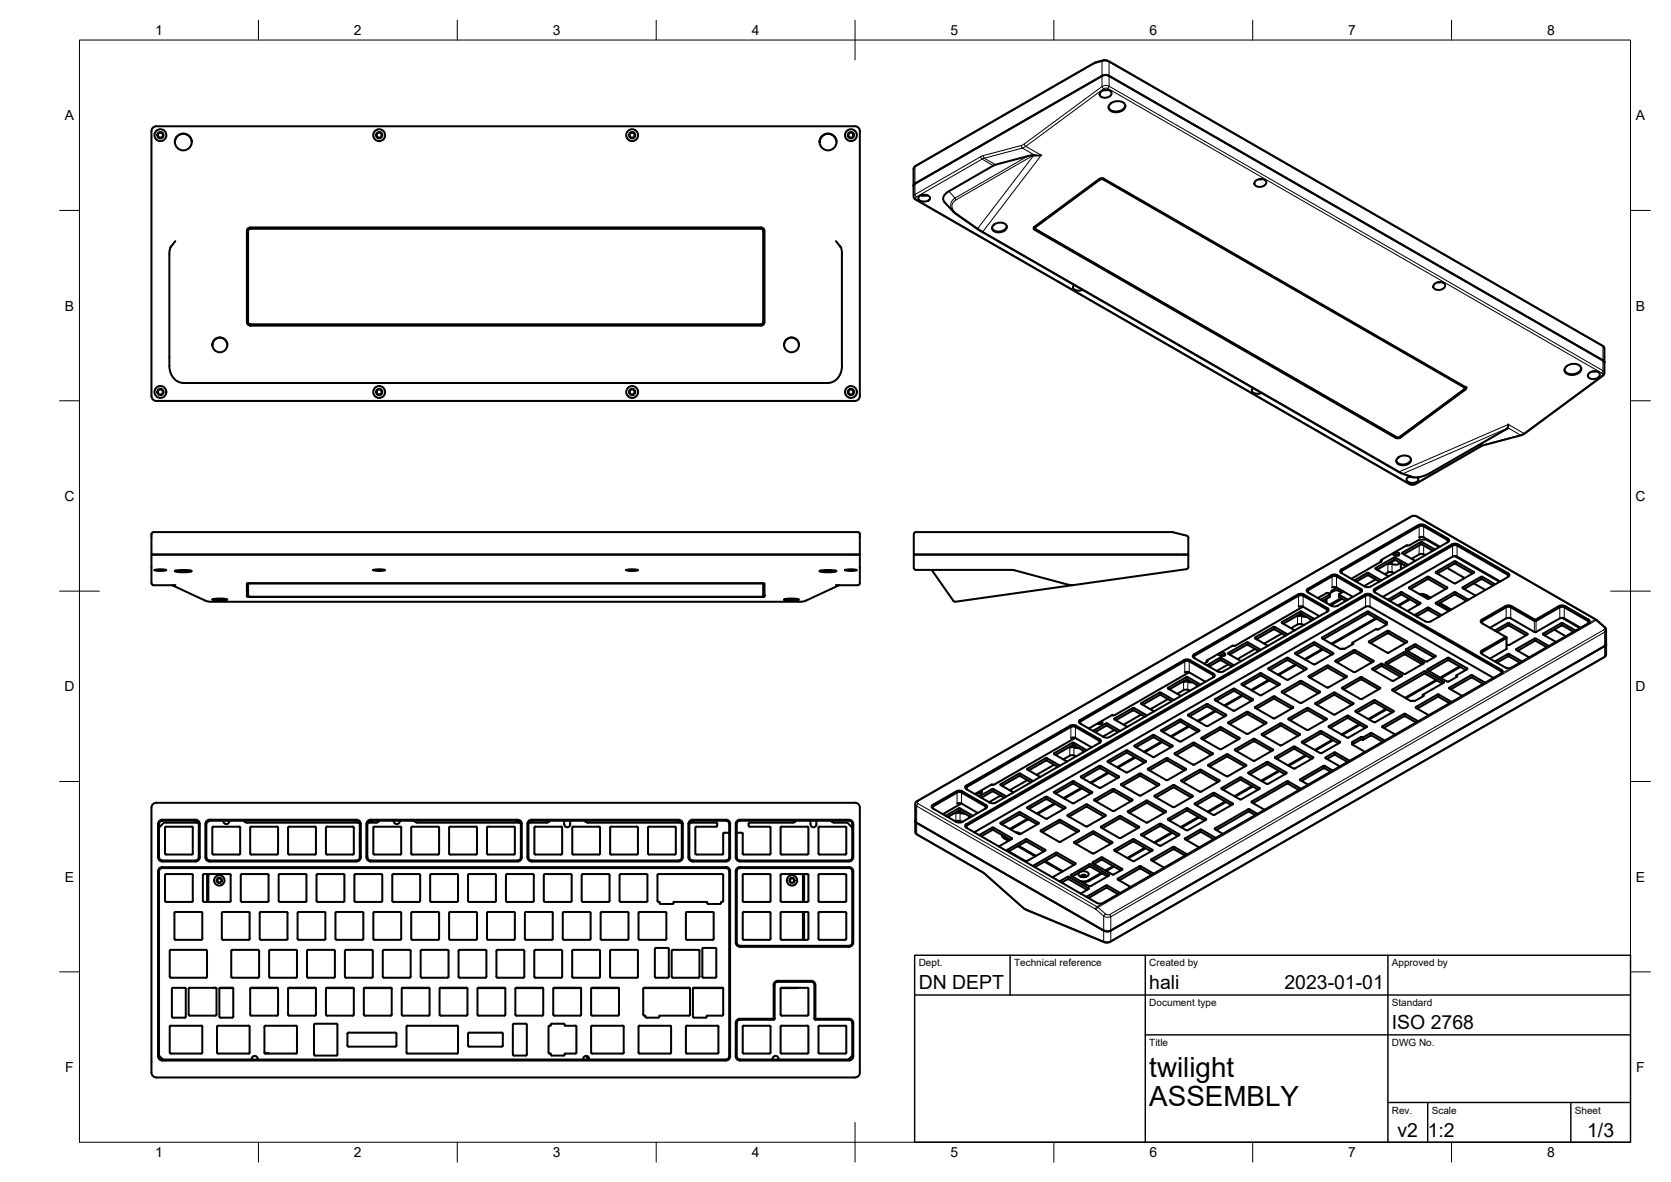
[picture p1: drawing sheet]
<svg xmlns="http://www.w3.org/2000/svg" width="420mm" height="297mm" viewBox="0 0 420 297" stroke-linecap="round" stroke-linejoin="round" font-family="sans-serif">
<defs><g id="words">
<g font-size="7">
<text x="289" y="270.6">twilight</text>
<text x="289" y="278.1">ASSEMBLY</text>
</g>
<g font-size="4.9">
<text x="231" y="248.5">DN DEPT</text>
<text x="289" y="248.5">hali</text>
<text x="323" y="248.5">2023-01-01</text>
<text x="350" y="258.6">ISO 2768</text>
<text x="351.4" y="285.7">v2</text>
<text x="359" y="285.7">1:2</text>
<text x="399.1" y="285.7">1/3</text>
</g>
<g font-size="3.5">
<text x="39" y="8.8">1</text>
<text x="89" y="8.8">2</text>
<text x="139" y="8.8">3</text>
<text x="189" y="8.8">4</text>
<text x="239" y="8.8">5</text>
<text x="289" y="8.8">6</text>
<text x="339" y="8.8">7</text>
<text x="389" y="8.8">8</text>
<text x="16.3" y="30.2">A</text>
<text x="411.3" y="30.2">A</text>
<text x="16.3" y="78">B</text>
<text x="411.3" y="78">B</text>
<text x="16.2" y="125.9">C</text>
<text x="411.2" y="125.9">C</text>
<text x="16.2" y="173.7">D</text>
<text x="411.2" y="173.7">D</text>
<text x="16.3" y="221.6">E</text>
<text x="411.3" y="221.6">E</text>
<text x="16.4" y="269.4">F</text>
<text x="411.4" y="269.4">F</text>
<text x="39" y="290.8">1</text>
<text x="89" y="290.8">2</text>
<text x="139" y="290.8">3</text>
<text x="189" y="290.8">4</text>
<text x="239" y="290.8">5</text>
<text x="289" y="290.8">6</text>
<text x="339" y="290.8">7</text>
<text x="389" y="290.8">8</text>
</g>
<g font-size="2.5">
<text x="231" y="242.9">Dept.</text>
<text x="255" y="242.9">Technical reference</text>
<text x="289" y="242.9">Created by</text>
<text x="350" y="242.9">Approved by</text>
<text x="289" y="252.8">Document type</text>
<text x="350" y="252.8">Standard</text>
<text x="289" y="262.9">Title</text>
<text x="350" y="262.9">DWG No.</text>
<text x="350" y="279.9">Rev.</text>
<text x="360" y="279.9">Scale</text>
<text x="396" y="279.9">Sheet</text>
</g>
</g></defs>
<!-- layer: Visible -->
<g fill="none" stroke="#000" stroke-width=".51">
<path d="M277.1 19.1l-47 27-.4 .5M277.1 19.1l1.1-.2 .7 .2M278.9 19.1l124.2 71.5 .3 .5M44 35.7a2.13 2.13 0 0 1 2.1-2.1 2.13 2.13 0 0 1 2.1 2.1M206.1 35.7a2.13 2.13 0 0 1 2.1-2.1 2.13 2.13 0 0 1 2.1 2.1M214.9 31.7h-175.6a1.26 1.26 0 0 0-1.2 1.3v66.5a1.26 1.26 0 0 0 1.2 1.3h175.6M215 31.7a1.26 1.26 0 0 1 1.2 1.3M216.2 33v66.5M258.4 39.2l-8.6 2.4M259.8 39h2M259.9 39l-1.4 .2M276.7 23.2a1.73 1.73 0 0 1 2.8 .2 1.66 1.66 0 0 1-1.4 1.2 1.66 1.66 0 0 1-1.6-.8z"/>
<path d="M278.5 22.6l-.9 .1M279 26.3a2.62 2.62 0 0 1 3.9 0 1.97 1.97 0 0 1-2.6 1.9 1.28 1.28 0 0 1-1.3-.5 1.28 1.28 0 0 1 0-1.4zM282.9 26.4a2.39 2.39 0 0 1-4.2 .6M62.1 58v23a.79 .79 0 0 0 .8 .8 .88 .88 0 0 1-.8-.9v-22.8M62.1 58a.83 .83 0 0 1 .8-.8h128.4a.83 .83 0 0 1 .9 .8M62.5 57.6l.4-.1h128.5l.3 .1 .2 .4v23l-.4 .5h-128.7l-.4-.5v-23zM62.9 57.2h128.5a.79 .79 0 0 1 .8 .8M62.9 57.2a.79 .79 0 0 0-.8 .8M192.2 58v23a.79 .79 0 0 1-.8 .8h-128.5M229.9 41.9l45.3-26.1 2.4-.7 .8 .1 124.7 71.8 .3 .5v6.3l-.3 .6-20 14.7-10.4 2.9-16.8 9.7-1.3 .1-124.5-71.7-.4-.6v-7.1zM231 49.4a1.95 1.95 0 0 1 2.9 .3 1.29 1.29 0 0 1-1.8 .9 .9 .9 0 0 1-.9-.2 .9 .9 0 0 1-.2-1zM231.5 49.1l.9 .1 .8-.1"/>
<path d="M237.5 50.8l2.7 2.9 6.4 4.4 105.6 60.8 3.4 1.1 1.4-.1 1.6-.5 20.4-11.8M238.6 48.1a1.8 1.8 0 0 0-1.1 2.7M249.6 56.8a2.24 2.24 0 0 1 3.5 0 2.06 2.06 0 0 1-3.1 1.3 .9 .9 0 0 1-.4-1.3zM249.8 41.6l-11.2 6.5M253.1 56.8a2.11 2.11 0 0 1-3.7 .5M260 57.2l.2 .3 91 52.4 .8-.1M260.4 57.1l-.2 .2 .2 .3M260.4 57.1h.1M276.4 45l.6-.2 .5 .1 90.9 52.3M276.4 45l-16.3 12-.2 .6 91.1 52.5 .6 .1 .5-.2 16.3-12M276.6 45.1l-16.2 12M276.6 45.1h.7l90.9 52.3 .1 .1-.1 .4"/>
<path d="M276.6 45.1h.1M315.6 45.6a1.73 1.73 0 0 1 2.8 .2 1.66 1.66 0 0 1-1.4 1.1 1.66 1.66 0 0 1-1.6-.7zM317.4 45h-.8M44.1 60.6l-.8 .9a2.76 2.76 0 0 0-.7 2.4v28.1a4 4 0 0 0 3.5 4.3l162.1-.1a3.9 3.9 0 0 0 3.5-4.2v-28.1a4.2 4.2 0 0 0-1.5-3.3M270.1 71.6l-.3 .3a1.16 1.16 0 0 0 1.6 1.1l.8-.2M360.6 71.5a1.73 1.73 0 0 1 2.8 .2 1.66 1.66 0 0 1-1.4 1.2 1.66 1.66 0 0 1-1.6-.8zM362.4 70.9h-.9M53.4 86.7a1.87 1.87 0 0 1 1.9-1.9 1.87 1.87 0 0 1 1.8 1.9M192.2 80.9a.83 .83 0 0 1-.9 .9M197.1 86.7a1.87 1.87 0 0 1 1.9-1.9 1.87 1.87 0 0 1 1.9 1.9M216.2 99.5a1.26 1.26 0 0 1-1.2 1.3M315.1 97.5l-.3 .3a1.16 1.16 0 0 0 1.6 1.2l.8-.2"/>
<path d="M368.3 97.8l-16.3 12M368.3 97.8h.1M368.4 97.2l.3 .4-.3 .4M368.6 97.4l-.3 .4M393.6 92.3a2.62 2.62 0 0 1 3.9 0 1.97 1.97 0 0 1-2.5 1.9 1.28 1.28 0 0 1-1.3-.5 1.28 1.28 0 0 1-.1-1.4zM397.6 92.5a2.39 2.39 0 0 1-4.2 .5M399.5 93.9a1.73 1.73 0 0 1 2.8 .2 1.66 1.66 0 0 1-1.4 1.1 1.66 1.66 0 0 1-1.6-.7zM401.3 93.3h-.9M351 109.8l.2 .1M351.3 115.3a2.24 2.24 0 0 1 3.5 .1 2.06 2.06 0 0 1-3.2 1.3 .9 .9 0 0 1-.3-1.4zM352 109.8h.1M352.1 109.7l-.2 .2"/>
<path d="M354.3 119.8l1 .1M354.6 119.7a.77 .77 0 0 0-.9 .6 .77 .77 0 0 0 .6 .9l1.4 .1a.77 .77 0 0 0 .8-.4 .77 .77 0 0 0-.2-.9M354.8 115.4a2.11 2.11 0 0 1-3.7 .4M379.3 106.7l-.3 1M38.2 134l.4-.3h177.1l.4 .3 .1 .2v5.2h-178.1zM229.9 134l.4-.3h64.5l3.6 .9 .3 .3 .1 4.5h-69zM350.5 138.9l1.2 .7M351 138.6l.7 .3M351.7 138.9l.2 .2a.8 .8 0 0 1-1.3 .5l-.6-.4M352.6 139.1l3.3 1.9M353.6 137.1l.7-.1 2.6-1.4h1.7l3.3 1.9M353.8 137.1v-.1l-6.6 3.8v.4"/>
<path d="M356.8 135l.6-.1 .6 .1 4.1 2.4M357.6 136.2l3.2 1.9M357.6 136.8l2.7 1.6M357.6 136.2h-.4l-4.6 2.7v.2M357.6 136.8h-.4l-4.2 2.5M358.1 131.9l6 3.5 .2 .2v.4l-20 11.5-1.1-.1-6-3.4M358.2 131.9l-.8-.1-.7 .1-19.5 11.2-.2 .4 .3 .5M358.3 139.5l-.6-.3h-.6l-2.2 1.2M363.9 136.3l.2-.4-.2-.2-5.9-3.5-.9-.1-19.7 11.3-.2 .4 .2 .2M365.8 139.7l11.2 6.5M366.4 137.1l12.7 7.3 .2 .4-.2 .2M366.4 139.9l10.8 6.2"/>
<path d="M366.4 139.9l-.6-.2-.5 .2-17.6 10.1M366.4 137.1l-.6-.1-.5 .1-19.5 11.2-.1 .4 .1 .2M366.6 136.8l12.6 7.3 .3 .2v.4l-19.7 11.4-.7 .2-.8-.2M366.6 136.8l-.8-.2-.7 .2-19.6 11.4v.4l.2 .2 12.6 7.3M38.1 146.6v-7.2h178.1v7.2M38.1 146.6l.2 .4 .3 .1M38.8 143.3a5.6 5.6 0 0 1 3 0 5.6 5.6 0 0 1-3 0zM43.3 147.1l8.4 3.9 1.1 .2h148.6l1.2-.2 8.4-3.9M44 143.5a8.1 8.1 0 0 1 4.2 0 8.1 8.1 0 0 1-4.2 0zM44.1 147l-5.5 .1M44.2 143.4l1.9 .2 1.9-.2M53.4 150.7a6.8 6.8 0 0 1 3.7 0 6.8 6.8 0 0 1-3.7 0z"/>
<path d="M53.6 150.6l1.7 .1 1.6-.1M62.1 146.7v3.2l.8 .1M62.1 146.6v3l.3 .3M62.4 146.7l129.3-.1 .2 .1v3.2l-129.2 .1-.3-.1zM62.9 146.6h128.5M62.9 146.5l-.8 .2M93.9 143.3a5.6 5.6 0 0 1 2.9 0 5.6 5.6 0 0 1-2.9 0zM157.5 143.3a5.6 5.6 0 0 1 2.9 0 5.6 5.6 0 0 1-2.9 0zM191.4 146.5l.8 .1-.1 3.4h-129.2M192.2 149.6l-.3 .3M197.1 150.7a6.8 6.8 0 0 1 3.8 0 6.8 6.8 0 0 1-3.8 0zM197.4 150.6l1.6 .1 1.7-.1"/>
<path d="M206.1 143.5a8.1 8.1 0 0 1 4.2 0 8.1 8.1 0 0 1-4.2 0zM206.3 143.4l1.9 .2 1.9-.2M210.2 147l5.5 .1M212.5 143.3a5.6 5.6 0 0 1 3 0 5.6 5.6 0 0 1-3 0zM216.2 146.6l-.1 .2-.4 .3M229.8 142.7a.95 .95 0 0 0 1.2 .5h23.7l14 3.8h1.2M234.3 143.2l5.3 7.7 .6 .3M298.8 142.5v-3.1h-69v3.3M298.8 142.5l-.5 .6-58.1 8.1M320.2 157.6l-4.6 2.6M320.2 158.2l-4.3 2.4M320.2 157.6h.3l3.3 1.8"/>
<path d="M320.2 158.2h.3l2.7 1.6M322.3 156.5l3.3 1.9M322.3 159.2l-4.4 2.5M322.3 156.3v.2M326.5 149.7l-26.1 15.1M326.5 152.5l.6-.2 .6 .2 4 2.3M326.5 149.7l.6-.1 .6 .1M326.9 154.3l-4.2 2.4M326.9 154.3h.4M327.6 152.5l-16.9 9.7-.5 .1M327.7 149.7l5.9 3.4 .2 .4-.2 .2M327.9 157l-1.4-.2-1.9 1.1"/>
<path d="M328.5 155l-1.7-.2-.5 .1 1-.6 2.7 1.6M329.5 155.6v.5M330.5 155.6l-3.4-2-4.8 2.7M333.5 149l-2.1 1.3M333.5 150.5v1M333.6 149l.7 .3-2.2 1.4M334.3 149.4v.6l-1.7 1M334.8 144.6l-6 3.4-.3 .4 .3 .4 6 3.4 .7 .2 .8-.1 5.9-3.5 .3-.4-.3-.4-5.9-3.4M334.8 144.5l.7-.1 .8 .1M334.9 144.9l-5.9 3.4-.2 .4 .2 .2M335 147.6l.5-.1 .6 .1M335 144.9l.5-.2 .6 .2"/>
<path d="M335.1 148.3l-.5 .5-.3 .8M336.1 144.9l5.9 3.4 .2 .4-.2 .2M336.1 147.6l4.1 2.4M336.1 147.7l-1.1 .6M336.7 149.4v.6l1.7 1M336.8 149.5l2.1 1.2M337.2 150.3l-2.9 1.7M337.4 148.9a1.93 1.93 0 0 0-2.9 .1M337.5 150.5l-2.9 1.6M337.8 148.6l-1 .7v.1M343.7 153.7l-11.3 6.6 4.8 2.8 .9-.1 2.1-1.2M343.7 144l-3.2 1.9"/>
<path d="M343.7 154.3l-10.9 6.3M343.7 144.6l-2.7 1.6M343.8 153.7h.3l4.7 2.7-.3 .3 .2 .3-2.2 1.2h-.3M343.8 144h.3M343.8 154.3h.3M343.8 144.6h.3l2.7 1.6M344.1 144l3.2 1.9M344.1 154.3l4.4 2.5M345.9 143l3.2 1.8M345.9 145.6l-2.9 1.7M345.9 142.8v.1M345.9 155.3l-11.1 6.5"/>
<path d="M346.1 155.5l-11.1 6.4M346.2 158.2l-.2-.1-6 3.4 .2 .1M347.2 141.2l-7.4 4.2M347.4 140.7l-.2 .5M348.5 156.7v.4M350 143.8l-.2-.1a1.95 1.95 0 0 0-1.6 .6M350 143.8l.7 .2M350.5 140.1l-4.6 2.7M350.5 140.7l-4.3 2.5M350.5 140.1h.4l3.2 1.9M350.5 140.7h.4M350.8 140.7l-1.8 1.1h1"/>
<path d="M350.8 140.7l2.7 1.6M352.1 141.4a1.93 1.93 0 0 1-2.1 .3M352.2 148.9l-3.3 1.8M352.2 149.5l-2.7 1.5M352.2 148.8h.3l4.7 2.8-3.3 2M352.2 149.4h.3M352.2 141.5v1.6M352.5 149.5l4.3 2.4M352.6 141.8l-.4 .2M354.3 147.6l4.8-2.7 4.8 2.7M354.3 147.8l4.6 2.7M354.3 147.6v.2"/>
<path d="M354.3 150.5l-2.8 1.7M354.5 150.6l-2.8 1.7M354.7 148l4.4-2.5 4.4 2.5M355.7 154.6l3.4-1.9 3.4 1.9M356 151.5l.7 .4M356.2 154.9l2.9-1.6 2.9 1.6M356.6 151.8l.1 .1M356.8 151.9h-.1M356.9 149.3h1.2l.6 .3M357.2 149.4l1.3 .3M358.5 149.8l1 .5M358.7 149.6l1 .6"/>
<path d="M358.9 150.4h.4M361.8 151.6l2.9 1.7M362 151.5l2.9 1.7M363.9 147.8l-4.6 2.7M363.9 142.7l4.4 2.6M363.9 147.6v.2M365.6 149.5l-4.2 2.4M365.7 149.4h.3M366 141.1l4.6 2.6M366 148.9l3.2 1.8M366 149.5l2.7 1.5M366 141.7l4.2 2.4"/>
<path d="M366 141.1h-.3l-4.7 2.7 4.6 2.8h.4M366 148.8h-.3l-4.7 2.8 3.3 2M366 141.7h-.3l-4.3 2.4M370.6 143.9l-4.6 2.7M370.6 146.6l2.9 1.7M370.6 143.7v.2M372.6 155.7l6-3.4 .7-.2 .7 .2 6 3.5M372.6 156.6l6 3.4M372.6 155.7l-.3 .4 .3 .5M372.7 145l3.3 1.8M372.7 145.6l2.7 1.5M372.7 145h-.3l-4.7 2.7 3.3 2"/>
<path d="M372.7 145.6h-.3l-4.3 2.4M374.6 157.8l4.1-2.4 .6-.1 .6 .1 5.9 3.4M379.5 156.6l4.6 2.6v.2M379.5 157.2l4.2 2.4M379.5 156.6h-.4l-3.2 1.9M379.5 157.2h-.4l-2.7 1.6M384.1 159.5l-4.6 2.6M385.8 156l-5.9-3.4-.6-.1-.6 .1-5.9 3.4-.2 .2 .2 .5M385.8 156h.4l6-3.4 .6-.1 .5 .1 6 3.4 .2 .5-.2 .2M388 159.5l3.2 1.8M390.8 158.2l2.9 1.7M392.7 155.3l4.6 2.5"/>
<path d="M395.6 158.8l-2.8-1.6-4.5 2.4M396.2 158.5l-3.4-1.9-4.8 2.6v.2M397.4 157.8l-4.1-2.4-.5-.1-.6 .1-6 3.4h-.4M399.4 155.7l-5.9-3.4-.7-.2-.8 .2-6 3.4M399.4 156.6l-19.7 11.3-1.1-.2-6-3.4M399.4 155.7l.4 .4-.4 .5M279.7 179.8v-.2l-5.9 3.5M285.2 177.9l3.2 1.9M285.2 178.5l2.7 1.6M285.2 177.9h-.4l-4.6 2.8 3.3 2M285.2 178.5h-.4l-4.2 2.5M286.9 179.6l-4.4 2.5"/>
<path d="M293.7 173l3.2 1.9M293.7 175.7l-4.4 2.5M294.6 176.2l-2.9-1.6-4.4 2.5M295.1 175.9l-3.4-1.9-4.8 2.8 3.3 2M297.6 173.4l-1.6 1M297.6 173.4l.5-.1 1.2 .2M297.6 171.4l.5-.2 1.7 .3M297.9 169l.6-.2 .5 .2 4.1 2.3M298.6 170.8h-.3l-4.3 2.4M298.6 170.8l2.7 1.5M298.6 170.8l-1 .6M298.7 179.8l4.6 2.7"/>
<path d="M298.8 179.8l-.1-.2 4.8-2.7 4.8 2.7v.2M299 169l-18.6 10.6-.9 .2M300 164.7l26.7-15.4 1.1 .1 6.2 3.6v.5l-.2 .2-26.5 15.2-1.2-.2-5.9-3.4-.2-.2zM300.4 164.8l-.2 .4 .2 .2M300.9 172.1v.5M301.9 172l-3.4-1.9-4.8 2.7v.2M303.5 167.2l3.4-1.9 3.4 1.9M303.6 165.9v.4l-.9 .5M304 167.5l2.9-1.6 2.9 1.6M305 170.2l.2-.4-.2-.2-6-3.4-.8-.1-26.5 15.2-.2 .4 .2 .2M305.5 178.6l-4.4 2.6M305.7 178.7l-4.4 2.6"/>
<path d="M305.8 176.1l4.5-2.4 4.4 2.4M306.7 164.1l1.2 .7M307.2 163.8l.9 .6a.8 .8 0 0 1-1.3 .4l-.6-.4M308.3 179.8l-4.6 2.7M308.8 164.3l3.3 1.9M308.8 167l-2.9 1.6M309.8 162.3h.4M310 162.3v-.1l-6.6 3.8v.4M310.1 173.1l-4.7 2.7 4.9 2.8 4.8-2.8-4.7-2.7M310.1 173.1h.3M312.2 174.7l-4.4 2.6M312.4 174.9l-4.4 2.5"/>
<path d="M315.6 160.4l3.2 1.9M315.6 177.9l4.6 2.6M315.6 163.1l-4.5 2.5M315.6 177.7v.2M315.6 160.2v.2M316.5 163.6l-2.9-1.6-4.4 2.5M316.8 169.8l-4.2 2.5M316.8 169.8h.4M317 163.3l-3.4-1.9-4.8 2.7 .1 .2M317.2 169.2l4.6 2.8-4.6 2.7M317.2 169.8l4.2 2.5M317.2 169.2h-.4l-4.7 2.8 4.7 2.7h.4"/>
<path d="M318.9 168l4.8-2.7 4.9 2.8-4.9 2.7-4.7-2.6zM319 170.9l-4.4 2.5M319.2 171l-4.4 2.5M319.3 168.4l4.4-2.5 4.4 2.5M320.2 175l-4.6 2.7M320.2 175.6l-4.3 2.5M320.2 175h.3l4.6 2.7M320.2 175.6h.3l4.3 2.5M322.3 174l4.6 2.6M322.3 173.8v.2M325.1 177.9l-4.6 2.6h-.3M325.1 177.7v.2"/>
<path d="M325.7 164.3l4.8 2.7 4.7-2.7M325.7 167l-4.4 2.5M325.9 167.1l-4.4 2.6M326 164.5l4.5-2.5 4.4 2.5M326.9 171.1l-4.6 2.7M326.9 171.8l-4.2 2.4M326.9 171.1h.4l4.6 2.8-4.6 2.7h-.4M326.9 171.8h.4l4.2 2.4M329.4 170.3l4.4-2.5 4.4 2.5M332.4 163.1l-4.4 2.6M332.7 163.2l-4.5 2.6M335.2 164.3v-.2l-4.7-2.7-4.8 2.7v.2"/>
<path d="M335.3 174.1l-4.6 2.7 4.6 2.7M335.3 174.7l-4.2 2.4M335.4 174.1h.3l4.7 2.7-4.7 2.7h-.3M335.4 174.7h.3l4.2 2.4M337.5 173l4.6 2.7M337.5 172.8v.2M338.6 169.9v.2M338.6 169.9l-4.8-2.7-4.8 2.8 4.8 2.8 4.8-2.7M338.7 179.9l-4.6 2.7 4.8 2.8 4.8-2.8-4.7-2.7M338.7 179.9h.4M340 161.5v.4M340.2 161.6v.2"/>
<path d="M340.7 163.4h-.3l-4.7 2.7 4.7 2.8h.3M340.7 164h-.3l-4.3 2.4M340.7 163.4l4.7 2.7-4.7 2.8M340.7 164l4.3 2.4M340.8 178.6l4.8-2.7 4.9 2.8-4.9 2.8-4.7-2.7zM341.2 179.1l4.4-2.5 4.4 2.5M342.1 170.2l-4.6 2.6M342.1 170.8l-4.3 2.4M342.1 175.7h.3M342.1 170.2h.3l4.6 2.6v.2M342.1 170.8h.3l4.3 2.4M344.2 161.2l4.8-2.7 4.8 2.8-4.8 2.8-4.8-2.7z"/>
<path d="M344.6 161.6l4.4-2.5 4.4 2.5M347 173l-4.6 2.7M347.2 166.8l-2.2 1.3 5 3M347.2 167.4l-1.8 1.1M347.2 166.8h.3M347.2 167.4h.3M347.6 166.8l5 3-2.2 1.3h-.4M347.6 167.4l4.5 2.7M348.5 178.1l-4.5 2.6M348.7 178.3l-4.4 2.5M350.1 173.3v.2M353 164.5l-4.2 2.4"/>
<path d="M353 164.5h.4M353.4 179.4l3.2 1.9M353.4 163.9l4.5 2.6M353.4 164.5l4.2 2.4M353.4 179.4h-.4l-5.5 3.2 3.3 2M353.4 163.9h-.4l-4.6 2.7 4.6 2.8h.4M353.9 163.6l1.8-1h.3l4.6 2.6M356 177.9l3.2 1.8M356 177.7v.2M357.7 174.6v.4M357.9 166.7l-4.5 2.7M358 166.5v.2"/>
<path d="M358.1 168.7l-8 4.6M358.1 169.3l-7.6 4.4M358.1 168.7h.3l4.7 2.8-5.4 3.1 .2 .3-2.1 1.2h-1.1l-4.6-2.6M358.1 169.3h.3l4.2 2.5M360.9 164.8l-5.1-2.9-2.3 1.4 5 2.9M360.9 164.8v.2l-2.1 1.2h-.3M361.1 170.9l-7.8 4.5M361.3 171l-7.8 4.5M361.4 174.5l-5.4 3.2M361.4 175.2l-5.1 2.9M361.4 174.5h.4M361.4 175.1h.4"/>
<path d="M361.8 174.5l3.2 1.9M361.8 175.2l2.7 1.5M364.3 165.9l4.3 2.5M364.3 165.3h-.3l-5.1 2.9v.2l5.2 2.9 2.2-1.3-.1-.3 2.7-1.5v-.2l-4.6-2.7M364.3 165.9h-.3l-4.7 2.7M364.4 173l3.2 1.9M364.4 172.8v.2M366.2 169.7v.5M367 167.5l-4.9 2.8M367.2 167.6l-4.8 2.8M369.8 169.7l-5.4 3.1M369.9 169.7h.3"/>
<path d="M370.2 169.7l3.2 1.9M372.6 163.5l-.3 .4 .3 .4M372.8 163.8l-.2 .2 .2 .4M372.9 171.9l-2.9-1.6-5.2 2.9M375.5 170.4l-31-17.9-.9-.1-98.6 56.8M377.4 169.3l.2-.5-.2-.2-32.9-18.9-.9-.1-100.5 57.8-.2 .4 .2 .3M377.5 169.2l-100.2 57.7M377.6 169.2l.3-.4-.4-.5-32.8-18.9-1.2-.1-100.5 57.8-.3 .4 .3 .5M378.6 160l.2 .2v.2l-6 3.4M378.6 160.1l-6 3.4M378.6 160v.1M378.8 160.2v2.8"/>
<path d="M378.8 161.9l.3 .2M378.8 163l-4.2 2.5M379.1 164.4l-3.2 1.8M379.1 165l-2.7 1.5M379.1 164.3h.4M379.1 165h.4M379.1 162.1h.4M379.5 164.4l3.2 1.8M379.5 165l2.7 1.5M388.9 162.7l-2.9-1.7-4.4 2.5M389.4 162.4l-3.4-2-4.8 2.8 3.3 2M403.9 161.8l-.4 .6-124.5 71.6-.8 .1-.7-.2-47-27.1-.4-.5"/>
<path d="M240.5 198.9l-6 3.4-.3 .4 .3 .4M240.5 198.9l.7-.2 .8 .2M240.6 199.2l-5.9 3.4-.2 .4 .2 .2M240.7 199.1l.5-.1 .6 .2 5.9 3.4 .2 .4-.2 .2M242 198.9l5.9 3.4M246.1 199l.6 .4M246.6 198.7l.3 .2a.83 .83 0 0 1-1.3 .4M249.2 197.2h.4M249.4 197.2v-.1l-4.2 2.4M250.1 197.1l-.5 .1M251.6 199.9l-2.9 1.7M256.2 194.4l-4.7 2.8 3.3 1.9"/>
<path d="M256.2 195l-4.3 2.5M256.2 194.4h.4l3.2 1.9M256.2 195h.4l2.6 1.6M258.3 193.4l3.3 1.8M258.3 196.1l-4.4 2.5M258.3 193.2v.2M262.9 190.5l-4.6 2.7M262.9 191.2l-4.2 2.4M262.9 190.5h.4l3.2 1.9M262.9 191.1h.4l2.7 1.6M265 199.2l4.8 2.7 4.8-2.7M265 199l4.8-2.7 4.8 2.7"/>
<path d="M265 189.5l3.3 1.9M265 192.2l-4.4 2.5M265.1 189.3v.2M265.1 199v.2M265.4 199.4l4.4-2.5 4.5 2.5M269.3 182.7l-26.2 15-.2 .5 .2 .2M269.3 185.5l.5-.2 .6 .2M269.3 182.7l.5-.2 .6 .2 5.9 3.4M270 187.3l-1 .6 .5-.2 1.7 .3M270.4 185.4l-20.3 11.7M270.4 185.5l4.1 2.3M270.6 182.4l5.9 3.4 .3 .2v.4l-26.8 15.4-1.1-.1-5.9-3.4"/>
<path d="M270.6 182.4l-.8-.2-.7 .2-26.1 15-.3 .4 .3 .5M270.7 190l-1.5-.2-1.8 1M271.8 198l-4.4 2.6M272 198.1l-4.4 2.6M272.1 195.5l4.5-2.5 4.4 2.5M272.2 188.6v.5M272.7 188.8l-2.9-1.6-4.4 2.5M273.3 188.5l-3.5-1.9-4.8 2.7M274.6 199v.2M274.8 183.7l3.5-1.9 3.4 1.9M275.4 184l2.9-1.6 2.8 1.6M276.4 186.1l.2 .4-.2 .2"/>
<path d="M276.4 198l-4.7-2.8 4.9-2.8 4.8 2.8-4.6 2.8M276.4 181.6l.6 .3M276.4 198h.3M276.9 181.3l.3 .2a.85 .85 0 0 1-1.3 .4M278.5 191.5l4.8 2.6 4.8-2.6M278.5 191.4v-.2l4.8-2.6 4.8 2.6v.2M278.6 194.1l-4.5 2.6M278.8 194.3l-4.5 2.5M278.9 191.7l4.4-2.5 4.4 2.5M279 185.2l-.7 .2-.8-.2-5.9-3.4-.3-.2v-.5l26.8-15.4 1.1 .2 6.2 3.6v.5l-.3 .2-26.1 15M280.2 183.5l-2.9 1.6M285.3 190.3l-4.4 2.5"/>
<path d="M285.5 190.4l-4.4 2.5M286.9 194.4l4.5 2.7M286.9 195l4.2 2.5M286.9 194.4h-.4l-4.7 2.8 4.7 2.7h.4M286.9 195h-.4l-4.2 2.5M289.9 184.7l-4.7 2.8 4.7 2.7M289.9 185.3l-4.3 2.5M289.9 184.7h.3l4.7 2.8-4.7 2.7h-.3M289.9 185.3h.3l4.2 2.5M291.4 197.3l-4.5 2.6M291.5 197.1v.2M292 183.7l4.6 2.6"/>
<path d="M292 186.4l-4.4 2.5M292 183.5v.2M292.2 186.5l-4.4 2.5M293.6 190.5l4.6 2.7M293.6 191.2l4.2 2.4M293.6 190.5h-.4l-4.6 2.8 4.6 2.7h.4M293.6 191.1h-.3l-4.3 2.5M296.6 180.8l-4.6 2.7M296.6 181.4l-4.2 2.5M296.6 180.8h.3l4.7 2.8-4.7 2.7h-.3M296.6 181.4h.4M296.9 181.4l4.3 2.5"/>
<path d="M298.2 193.4l-4.6 2.6M298.2 193.2v.2M298.8 182.5l-4.5 2.5M299 182.6l-4.4 2.6M299.1 180l4.4-2.5 4.4 2.5M300.3 186.7l4.7 2.7-4.7 2.8M300.3 187.3l4.3 2.4M300.3 186.7h-.3l-4.7 2.7 4.7 2.7h.3M300.3 187.3h-.3l-4.3 2.4M302 193.4l4.6 2.7M302 194.1l4.2 2.4M302 193.4h-.4l-4.6 2.8 4.6 2.8 .4-.1"/>
<path d="M302 194.1h-.3l-4.3 2.4M302.1 185.4l4.8-2.7 4.8 2.8-4.8 2.8-4.8-2.7zM303.3 182.4h.4M305 199.3l-4.6 2.6v.2M305 199.9l-4.2 2.4M305 199.3h.4l4.6 2.6v.2M305 199.9h.4l4.2 2.4M306.6 196.3l-4.6 2.7M306.6 196.1v.2M306.7 183.4l-4.2 2.4M306.7 183.4h.4M307.1 183.4l4.2 2.4"/>
<path d="M307.1 198.2l4.6 2.7M307.2 198v.2M308.7 189.6l4.7 2.7-4.7 2.8M308.7 190.2l4.3 2.4M308.8 189.6h-.4l-4.7 2.7 4.7 2.8h.4M308.8 190.2h-.4l-4.3 2.4M308.8 181.8l4.6 2.6M309.2 182l4.4-2.5 4.4 2.5M310.5 188.3l4.8-2.7 4.8 2.8-4.8 2.8-4.8-2.7zM310.9 188.8l4.4-2.5 4.4 2.5M311.7 195.4l-4.6 2.6M311.7 196l-4.2 2.4"/>
<path d="M311.8 195.4h.3l4.6 2.6M311.8 196h.3l4.3 2.4M313.4 184.4h.4M314.2 194.6l4.5-2.5 4.4 2.5M314.8 197.5l-4.4 2.6M315 197.7l-4.4 2.5M316.7 198v.2l-4.6 2.7h-.3M317.3 184.7l4.6 2.6M317.6 184.9l4.4-2.5 4.5 2.5M318.4 181.8l-4.6 2.6M318.4 181.7v-.1l-4.8-2.7-4.8 2.7 .1 .1M321.5 193.7l-4.4 2.5"/>
<path d="M321.7 193.8l-4.4 2.5M321.9 187.3h.3M323.4 194.1v.2M323.4 194.1l-4.7-2.6-4.9 2.7 4.9 2.8 4.7-2.6M324 180.6l4.8-2.7 4.8 2.8-4.8 2.8-4.8-2.7zM324.4 181l4.4-2.5 4.4 2.5M325.6 187.6h-.4l-4.6 2.8 4.6 2.7h.4M325.6 188.2h-.4l-4.2 2.5M325.6 187.6l4.6 2.7M325.6 188.2l4.2 2.5M326.6 198.5l-2.7-1.5h-.3l-8.5 4.8M326.8 184.6v-.1l-4.8-2.7-4.7 2.7v.1"/>
<path d="M326.8 184.7l-4.6 2.6M327.1 198.2l-3.2-1.9h-.4l-8.7 5.1v.2M327.4 186.6l4.6 2.7M328.3 189.8l-4.5 2.5M328.5 189.9l-4.5 2.6M330.2 190.3v.2M330.2 190.5l-4.6 2.6M332 189.2h.3M332.3 183.8h-.3l-4.6 2.6v.2M332.3 184.4h-.3l-4.3 2.4M332.3 183.8l4.6 2.6v.2M332.3 184.4l4.2 2.4"/>
<path d="M332.7 192.5l-5.8 3.4 2 1.3M332.7 193.1l-5.4 3.1M332.8 192.5h.3l2 1.1M332.8 193.1h.3l1.5 .8M333.3 190.5l3.6 2.1M333.3 190.3v.2M334.5 182.9l4.4-2.5 4.4 2.5M335 185.9l-4.4 2.6M335.2 186l-4.4 2.6M335.8 189.1l3.6 2.1M335.8 189.7l3 1.8M335.8 189.1h-.4l-2.1 1.2"/>
<path d="M335.8 189.7h-.4l-1.7 1M336.9 186.6l-4.6 2.7M340 186.7l.2 .1-.2 .3 3.2 1.9M340.1 186.4v.2M340.2 186.8v.4M341.7 182l-4.4 2.6M341.9 182.1l-4.4 2.6M342.7 185.3v.7l-.5-.2-2 1.2M344.9 184.2h-.3l-1.9 1.1-.5-.1-2.2 1.2M344.9 184.9h-.3l-1.9 1.1M345 184.2l3.2 1.9M345 184.9l2.7 1.5"/>
<path d="M353.4 180l2.7 1.6M353.4 180h-.4l-5.1 2.9M40.2 206.2l.6-.2h8.4a1.05 1.05 0 0 1 1 1.1v8.3a1.08 1.08 0 0 1-1 1.1h-8.4a1.05 1.05 0 0 1-1-1.1v-8.4zM40.2 206.5l.6-.2h8.4a.79 .79 0 0 1 .8 .8v8.3a.79 .79 0 0 1-.8 .8h-8.4a.83 .83 0 0 1-.8-.8v-8.4zM40.8 217.9h141.7M40.8 217.9a1.08 1.08 0 0 0-1.1 1.1l.1 46.4a1.05 1.05 0 0 0 1 1.1M48.2 207.8l-6.4-.1-.3 .3 .1 6.7h6.6M48.2 219.7h-6.6l-.1 6.7 .3 .2M48.2 207.7l.3 .3v6.5l-.3 .2M48.2 219.7l.3 .2v6.5l-.3 .2M48.8 206.3l.7 .4M49.9 206.7h-8.7l-1.2 1.3"/>
<path d="M51.9 207.1v8.3M51.9 215.4a.79 .79 0 0 0 .8 .8h37M52.2 219.6l-.1 7.1M52.2 219.6v.6M52.3 206.5l-.3 .2M52.5 206.3l-.2 .2M52.5 219.6l-.1 .6M53.4 208v6.5M53.4 208l.2-.2 6.5-.1 .3 .3-.1 6.7h-6.7l-.2-.2M56.1 206.3a.76 .76 0 0 0 .8 .8 .76 .76 0 0 0 .7-.8M61.3 206.3l.8 .4h28.3M63 207.8h6.8v6.9h-6.8z"/>
<path d="M67.3 219.7h-6.7v6.7l.2 .2M67.3 219.7l.2 .2v6.5l-.2 .2M72.4 208v6.5M72.5 208l.2-.2 6.5-.1 .2 .3v6.7h-6.7l-.2-.2M82 207.8h6.9v6.9h-6.9zM89.3 206.3l.7 .4M89.7 206h-37a1.05 1.05 0 0 0-1.1 1.1v8.3a1.05 1.05 0 0 0 1.1 1.1h37M89.7 206.3h-37a.79 .79 0 0 0-.8 .7M89.7 206.3a.79 .79 0 0 1 .8 .8v8.3a.79 .79 0 0 1-.8 .8M89.7 206a1.05 1.05 0 0 1 1 1v8.4a1.05 1.05 0 0 1-1 1.1M92.1 207.1v8.3M92.1 207a1.05 1.05 0 0 1 1.1-1h37a1.05 1.05 0 0 1 1 1v8.4a1.01 1.01 0 0 1-1 1.1l-37.3-.1a1.05 1.05 0 0 1-.8-1"/>
<path d="M92.4 207.1v8.3M92.4 207a.79 .79 0 0 1 .8-.7h37a.79 .79 0 0 1 .8 .7v8.4a.79 .79 0 0 1-.8 .8h-37a.83 .83 0 0 1-.8-.8M93.6 206.3l-.7 .4M93.9 208v6.5M93.9 214.5l.2 .2M94.1 207.8l6.5-.1 .3 .3-.1 6.7h-6.7M94.1 207.7l-.2 .3M95.4 206.3l-.6 .4h-2.4M99 206.3a.76 .76 0 0 0 .7 .8 .76 .76 0 0 0 .8-.8M103.5 207.8h6.8v6.9h-6.8zM104.1 206.3l.3 .2M104.4 206.5l.5 .2h26"/>
<path d="M112.9 208v6.5M112.9 214.5l.3 .2M113.2 207.8l6.5-.1 .2 .3v6.7h-6.7M113.2 207.7l-.3 .3M117.7 219.9v6.5M117.7 219.9l.2-.2h6.7l.1 6.7-.3 .2M129.2 207.8l-6.5-.1-.3 .3 .1 6.7h6.7M129.2 207.7l.3 .3v6.5l-.3 .2M129.8 206.3l.7 .4M134.1 206.3l-.8 .4M134.4 207.8h6.9v6.9h-6.9zM136.7 219.9v6.5"/>
<path d="M136.8 219.9l.2-.2h6.7v6.7l-.2 .2M138.3 206.3l-.8 .4h-4.6M141.9 206.3v.8a.75 .75 0 0 0 .7 .8 .75 .75 0 0 0 .8-.8v-.8M144 207.8h6.8v6.9h-6.8zM147 206.3l.8 .4h23.6M153.5 207.8h6.8v6.9h-6.8zM155.8 219.9v6.5M156 219.7h6.7l.1 6.7-.3 .2M156.1 219.7l-.3 .2M163 207.8h6.9v6.9h-6.9zM170.3 206.3l.7 .4M170.6 206h-36.9a1.05 1.05 0 0 0-1.1 1.1v8.3a1.05 1.05 0 0 0 1.1 1.1h36.9"/>
<path d="M170.6 206.3h-36.9a.79 .79 0 0 0-.8 .8v8.3a.79 .79 0 0 0 .8 .8h36.9M170.6 206a1.05 1.05 0 0 1 1.1 1v8.4a1.05 1.05 0 0 1-1.1 1.1M170.6 206.3a.79 .79 0 0 1 .8 .7v8.4a.79 .79 0 0 1-.8 .8M173.1 207.1v8.3M173.1 207a1.05 1.05 0 0 1 1-1h8.5a1.05 1.05 0 0 1 1 1M173.1 215.4a1.08 1.08 0 0 0 1 1.1h8.5a1.05 1.05 0 0 0 1-1.1M173.3 207.1v8.3M173.4 207a.79 .79 0 0 1 .7-.7h8.5a.79 .79 0 0 1 .7 .7v8.4a.79 .79 0 0 1-.7 .8h-8.5a.83 .83 0 0 1-.7-.8M173.4 206.7h6.7l.2 .3v.5l-.2 .2-5 .1M174.6 206.3l-.8 .4M174.8 208v6.5M174.9 214.5l.2 .2"/>
<path d="M175.1 207.7l-.2 .3M182.6 217.9a1.05 1.05 0 0 1 1 1M183.3 209.3h-1.2l-.2 .2-.1 5.2h-6.7M183.6 207.1v8.3M183.6 219v46.5M186 206h27.5a1.05 1.05 0 0 1 1 1v8.4a1.05 1.05 0 0 1-1 1.1h-27.5M186 218.2h27.5a.79 .79 0 0 1 .8 .8v17.9a.79 .79 0 0 1-.8 .8h-27.5M186 206.3h27.5a.79 .79 0 0 1 .8 .7v8.4a.79 .79 0 0 1-.8 .8h-27.5M186 217.9h27.5M186 217.9a1.05 1.05 0 0 0-1 1v18a1.05 1.05 0 0 0 1 1M186 206a1.05 1.05 0 0 0-1 1.1v8.3a1.05 1.05 0 0 0 1 1.1M186 218.2a.79 .79 0 0 0-.7 .8v17.9a.79 .79 0 0 0 .7 .8"/>
<path d="M186 206.3a.79 .79 0 0 0-.7 .8v8.3a.79 .79 0 0 0 .7 .8M188.2 207v.5M188.3 207.5l.2 .2 5.2 .1v6.9h-6.9v-5.2l-.3-.2h-1.2M196.3 207.8h6.9v6.9h-6.9zM200.2 206.3l-.8 .4h-10.9l-.2 .3M201.8 219.6l.1 7.1M202.1 219.6v.6M202.1 219.6l.1 .6M203.8 206.3v.8a.75 .75 0 0 0 .7 .8 .75 .75 0 0 0 .8-.8v-.8M205.9 207.8h6.8v6.9h-6.8zM208.9 206.3l.8 .4h3.4l1.2 1.3M213.5 217.9a1.05 1.05 0 0 1 1 1v18a1.05 1.05 0 0 1-1 1h-27.5"/>
<path d="M214.9 201.7h-175.6a1.26 1.26 0 0 0-1.2 1.3v66.5M215 201.7a1.26 1.26 0 0 1 1.2 1.3M216.2 203v66.5M230.4 201.5l124.8-71.8 1.1 .1 45 25.9 2.5 2.3v6.5l-.4 .6-124.7 71.8-1-.1-19.9-8.3-10.6-9.2-16.7-9.6-.4-.6v-7.1zM234.5 203.1l6 3.5M240.3 206.4h.1M240.7 201.9l.5-.1 .6 .1M241 203.1l-3.2 1.9M241 203.8l-2.7 1.5M241.1 203.1h.3l3.2 1.9M241.1 203.8h.3M241.4 203.8l-1 .6 1-.1"/>
<path d="M241.4 203.8l2.7 1.5M241.4 206.3l-1 .1M241.4 206.3l.6 .2M241.4 204.3l1.2 .1M241.7 201.9l-4.6 2.7M241.8 201.9l4.1 2.4M243 208l32.8 18.9 .8 .2 .7-.2M243.6 205v.6M246.2 200.2l3.4-1.9 3.4 1.9M246.2 209.9l3.4-2 4.9 2.8-3.3 2M246.7 210.2l2.9-1.6 4.4 2.5M246.7 200.5l2.9-1.6 2.9 1.6"/>
<path d="M247.9 203.1l-5.9 3.4-.8 .2-.7-.2M247.9 202.3l.3 .4-.3 .4M251.6 207l4.6 2.6M252 209.8l.1 .5 .5 .4M252 210.1v.1M252.1 209.9v.3M252.3 210a2.18 2.18 0 0 0 1.5 1.2M252.6 210.7l1 .6M253.3 213.6l4.8-2.7 4.8 2.8-4.8 2.7-4.8-2.6zM253.6 214l4.5-2.5 4.4 2.5M255.4 209.2l1.2 .4M255.9 212.6l4.4 2.6"/>
<path d="M256.1 212.5l4.4 2.6M256.2 204.1l-4.6 2.7v.2M256.2 204.7l-4.3 2.5M256.2 209.6h.4M256.2 204.1h.4l4.5 2.7v.2M256.2 204.7h.4l4.2 2.5M258.3 203.1l4.6 2.6M258.3 205.8l-4.4 2.5M258.3 202.9v.2M258.6 205.9l-4.5 2.5M261.1 207l-4.6 2.6M261.7 208.7l4.8-2.7 4.8 2.8-4.8 2.8-4.8-2.7z"/>
<path d="M262 209.1l4.5-2.5 4.4 2.5M262.6 216.5l4.4 2.6M262.8 216.4l4.5 2.6M262.9 200.2l-4.6 2.7M262.9 200.9l-4.2 2.4M262.9 200.2h.4l4.6 2.8-4.6 2.7h-.4M262.9 200.9h.4l4.2 2.4M265.1 201.9l-4.4 2.5M265.3 202l-4.4 2.6M268.4 205l4.6 2.7M269.3 219.8v.2M270 217.3l-4.4-2.4-5.4 3"/>
<path d="M270.1 211.8l4.8 2.7 4.8-2.7M270.4 217.1v-.2l-4.8-2.6-5.9 3.3M270.4 217.2l-5.8 3.3M270.5 212l4.4-2.5 4.4 2.5M271.7 219.1l1.1-.1a.71 .71 0 0 1 .9 .5 .71 .71 0 0 1-.7 .9h-.7a.77 .77 0 0 1-.9-.2 .77 .77 0 0 1 0-1M273 202.2l-4.6 2.6v.2M273 202.8l-4.2 2.4M273 207.7h.4M273 202.2h.4l4.6 2.6v.2M273 202.8h.4l4.2 2.4M273.9 217.2l-4.6 2.7M273.9 217.2h.3"/>
<path d="M274.2 217.2l4.6 2.7M274.7 216.7l2.3-1.3 5.2 2.9v.2M274.7 216.9l5.2 2.9 2.3-1.2M274.8 216.7v.2M275.1 217.1l1.8-1h.3l4.6 2.6M275.2 200.9l4.7-2.6 4.9 2.7-4.9 2.8-4.7-2.6M275.2 200.9v.2M275.5 201.3l4.4-2.4 4.5 2.4M276.9 219.4l-3.6 2-.8 .1-.9-.1M277.1 219.5l-3.3 1.9M278 205l-4.6 2.7M278.8 219.8v.2"/>
<path d="M279.7 211.8v-.2l-4.8-2.7-4.8 2.7v.2M279.9 217.6l-2 1.2M280.1 217.8l-1.9 1.1M281.4 205.1l-4.6 2.7 4.6 2.8M281.4 205.7l-4.2 2.4M281.5 205.1h.3l4.7 2.7-4.7 2.8h-.3M281.5 205.7h.3l4.2 2.4M283.6 203.9l4.8-2.7 4.8 2.7-4.8 2.8-4.8-2.6M283.6 203.8v.2M285.2 210.9l4.6 2.7M285.2 211.5l4.2 2.5M285.2 210.9h-.4l-4.6 2.8 4.6 2.7h.4"/>
<path d="M285.2 211.5h-.4l-4.2 2.5M286.9 217.7l3.2 1.9M286.9 218.3l2.7 1.6M286.9 217.7h-.4l-5.4 3.1M286.9 218.3h-.4l-5.1 2.9M287 209.7l4.7-2.7 4.8 2.7M287 209.9l4.7 2.6 4.8-2.6M287 209.7v.2M287.3 210.1l4.4-2.5 4.4 2.5M287.8 213.1l-4.4 2.5M288.1 213.2l-4.5 2.5M288.2 201.8l-4.3 2.5"/>
<path d="M288.2 201.8h.3M288.5 201.8l4.3 2.5M289.8 213.7l-4.6 2.7M289.8 213.6v.2M290.3 200.2l4.6 2.6M290.3 200.2v-.2l4.8-2.7 4.8 2.7v.2M290.7 200.4l4.4-2.5 4.4 2.5M293.7 205.8l4.8-2.7 4.8 2.8-4.8 2.8-4.8-2.7zM294 206.2l4.5-2.5 4.4 2.5M294.6 209.2l-4.4 2.5M294.8 209.3l-4.4 2.5M294.9 202.8h.4"/>
<path d="M296.5 209.7v.2M298 215l-2.9-1.6-5.3 3M298.5 214.7l-3.4-1.9-5.7 3.3 3.3 1.9M299.9 200.2l-4.6 2.6M300.4 202.1l4.6 2.7M301.3 205.3l-4.4 2.5M301.5 205.4l-4.4 2.6M305 204.8h.4M305.2 210.9l-3.3-1.8-3.6 2M305.7 210.6l-3.8-2.1-4 2.3 3.6 2.2M308 201.4l-4.4 2.6M308.3 201.6l-4.5 2.5"/>
<path d="M310 202.1l-4.6 2.7M314.7 201.6l3.3 1.9M315.7 204.8l-1.5-.8h-.4l-8 4.6M316.2 204.5l-2-1.1h-.4l-8.4 4.9 2.1 1.3M41.7 226.7h6.5M43.9 229.2h6.9v6.9h-6.9zM51.3 226.7h6.5M51.3 226.6l-.3-.2v-6.5l.3-.2h6.6l.1 6.7-.2 .2M52.4 220.2v6.5M55.8 229.4v6.5M55.8 235.9l.2 .3h6.5l.3-.3M60.8 226.7h6.5"/>
<path d="M62.8 229.4v6.5M62.8 229.4l-.3-.2h-6.5l-.2 .2M64.9 238.7l-6.7 .1v6.6l.2 .3M64.9 238.7l.3 .3v6.4l-.3 .3M65.4 229.2h6.8v6.9h-6.8zM70.3 226.7h6.5M70.3 226.6l-.2-.2v-6.5l.2-.2h6.7v6.7l-.2 .2M74.8 229.4v6.5M74.8 235.9l.3 .3M75.1 229.2h6.5l.2 .2M75.1 229.2l-.3 .2M79.8 226.7h6.5"/>
<path d="M79.9 226.6l-.3-.2v-6.5l.3-.2h6.6l.1 6.7-.3 .2M81.8 229.4v6.5M81.8 235.9l-.2 .3h-6.5M83.9 238.7l-6.6 .1-.1 6.6 .3 .3M84 238.7l.2 .2v6.6l-.2 .2M84.4 229.2h6.9v6.9h-6.9zM89.4 226.7h6.5M89.4 226.6l-.3-.2v-6.5l.3-.2h6.6l.1 6.7-.2 .2M93.9 229.4v6.5M93.9 235.9l.2 .3M94.1 229.2h6.7l.1 6.7-.3 .3h-6.5M94.1 229.2l-.2 .2"/>
<path d="M98.9 226.7h6.5M98.9 226.6l-.3-.2 .1-6.5 .2-.2h6.7v6.7l-.2 .2M103.5 229.2h6.8v6.9h-6.8zM108.4 226.7h6.5M108.4 226.6l-.2-.2v-6.5l.2-.2h6.7l.1 6.7-.3 .2M112.9 229.4v6.5M112.9 235.9l.3 .3M113.2 229.2h6.7v6.7l-.2 .3h-6.5M113.2 229.2l-.3 .2M117.7 226.4l.3 .2M117.9 226.7h6.5M127.5 226.7h6.5"/>
<path d="M127.5 226.6l-.3-.2v-6.5l.3-.2h6.6l.1 6.7-.2 .2M129.2 229.2h-6.5l-.3 .2 .1 6.7 6.7 .1M129.2 229.2l.3 .2v6.5l-.3 .3M132 229.4v6.5M132 229.4l.2-.2h6.5l.3 .2-.1 6.7-6.7 .1-.2-.3M134.3 239v6.5M134.4 238.9l.2-.2 6.7 .1 .1 6.7-.3 .2M136.8 226.4l.2 .2M137 226.7h6.5M146.5 226.7h6.5M146.5 226.6l-.2-.2v-6.5l.2-.2h6.7l.1 6.7-.3 .2M148.3 229.2h-6.5l-.3 .2 .1 6.7 6.7 .1"/>
<path d="M148.3 229.2l.2 .2v6.5l-.2 .3M151.1 229.2h6.9v6.9h-6.9zM153.4 239v6.5M153.4 238.9l.2-.2 6.7 .1 .1 6.7-.2 .2M155.8 226.4l.3 .2M156 226.7h6.5M164.7 238.5v7M164.9 238.2h3l.3 .3M164.9 238.2l-.2 .3M165.6 226.7h.3l.2 .5 3-.1 .3-.4h8.4v.2M165.6 226.6l-.3-.2v-6.5l.3-.2h16.2v6.7l-.2 .2M167.3 229.2h-6.5l-.3 .2 .1 6.7 6.7 .1"/>
<path d="M167.3 229.2l.3 .2v6.5l-.3 .3M168.2 238.5v6.9l-.3 .3M172.7 229.2h6.5l.3 .2-.1 6.7-6.7 .1M172.7 229.2l-.2 .2v6.5l.2 .3M176.6 238.5v7M176.8 238.2h3.1l.2 .3M176.9 238.2l-.3 .3M180.1 238.5v6.9l-.2 .3M181.6 226.7h-.3l-.3 .4-2.9 .1-.3-.3M186.8 229.2h6.9v6.9h-6.9zM187 226.7h6.5M187 226.6l-.2-.2v-6.5l.2-.2h6.7v6.7l-.2 .2"/>
<path d="M196.3 229.2h6.9v6.9h-6.9zM196.5 226.7h6.5M196.5 226.6l-.2-.2v-6.5l.2-.2h6.7l.1 6.7-.3 .2M201.9 229.2v7M202.1 229.2v7M202.2 220.2v6.5M205.9 229.2h6.8v6.9h-6.8zM206 226.7h6.5M206 226.6l-.2-.2v-6.5l.2-.2h6.7l.1 6.7-.3 .2M268.8 220.4l5 2.9-2.1 1.3M268.8 221l4.5 2.6M268.8 220.4h-.4l-2 1.1"/>
<path d="M268.8 221h-.4l-1.4 .8M269.3 220.1l4.6 2.6M269.6 220.3l4.5-2.5 4.4 2.5M271.9 220l.7-.2 .5 .4v.1l-.7-.2-.6 .2zM272 220.4l.4-.2 .5 .2M273.9 221.3l-1 .4h-.8M273.9 222.7h.3M278.8 220.1l-4.6 2.6M281.1 221l3.2 1.9M281.1 220.8v.2M281.1 224.7l-2.8-1.6-4.6 2.6M281.7 224.4l-3.4-1.9-5.1 2.9"/>
<path d="M42.9 245.7h8.9M42.9 257.8h7.7M42.9 245.7l-.2-.2v-6.6l.2-.2 9.1 .1v6.7l-.2 .2M43.3 248.3h3.3v7.4h-3.3zM50.6 257.8l.3 .2-.1 6.7-7.9 .1-.2-.3v-6.5l.2-.2M53.6 248.2l.5 .1M53.9 248.2l.5 .1v.2v6.6h-6.9v-6.8l6.8-.1M54.1 248.3h.3M54.8 257.8h7.7M54.8 257.8l-.2 .2 .1 6.7 7.8 .1 .3-.3M55.2 248.3h3.4M55.3 248.2h3.2"/>
<path d="M58.4 245.7h6.5M58.4 248.2l.3 .3v7l-.3 .2h-3l-.2-.2v-7l.2-.3M62.5 257.8l.3 .2M62.8 258v6.5M63 248.3h6.8M63.1 248.2h6.7M66.7 257.8h7.7M67.9 245.7h6.5M67.9 245.7l-.2-.2v-6.6l.2-.2 6.7 .1 .1 6.6-.3 .3M69.7 248.2l.2 .3v6.5l-.2 .2-6.7-.1-.1-6.6 .3-.3M72.4 248.5v6.5M72.5 248.3h6.9"/>
<path d="M72.6 248.2h6.7M72.7 248.2l-.2 .3M74.4 257.8l.3 .2-.1 6.7-7.9 .1-.2-.3v-6.5l.2-.2M77.4 245.7h6.5M79 257.3h5.8v7.9h-5.8zM79.2 248.2l.2 .3v6.6l-6.7 .1-.2-.2M82 248.3h6.9M82.1 248.2h6.7M87 245.7h6.5M87 245.7l-.3-.2v-6.6l.3-.2 6.7 .1v6.6l-.2 .3M87.4 259.6l12-.1 .3 .3v3l-.3 .2h-11.8l-.2-.2zM88.7 248.2l.3 .3-.1 6.6-6.7 .1-.2-.2v-6.5l.2-.3"/>
<path d="M91.5 248.5v6.5M91.5 255l.2 .2M91.6 248.3h6.8M91.7 248.2h6.6M91.7 248.2l-.2 .3M96.5 245.7h6.5M96.5 245.7l-.3-.2 .1-6.6 .2-.2 6.7 .1 .1 6.7-.3 .2M98.2 248.2l.3 .3-.1 6.6-6.7 .1M101.1 248.3h6.8M101.2 248.2h6.7M102.4 257.8h12.5M106 245.7h6.5"/>
<path d="M106 245.7l-.2-.2v-6.6l.2-.2 6.7 .1 .1 6.7-.3 .2M107.8 248.2l.2 .3-.1 6.6-6.6 .1-.3-.2v-6.5l.3-.3M110.5 248.5v6.5M110.6 255l.2 .2M110.6 248.3h6.9M110.7 248.2h6.7M110.8 248.2l-.2 .3M114.9 257.8l.3 .2-.1 6.7-12.6 .1-.3-.3v-6.5l.3-.2M115.5 245.7h6.5M115.6 245.7l-.3-.2v-6.6l.3-.2 6.6 .1 .1 6.7-.2 .2M117.3 248.2l.2 .3v6.6l-6.7 .1M117.7 259.8v3"/>
<path d="M117.7 259.8l.2-.3h8.3l.2 .3v3l-.2 .2h-8.3l-.2-.2M120.1 248.3h6.9M120.2 248.2h6.7M125.1 245.7h6.5M125.1 245.7l-.3-.3v-6.4l.3-.3 6.7 .1v6.7l-.2 .2M126.8 248.2l.3 .3-.1 6.6-6.7 .1-.2-.2v-6.5l.2-.3M128.9 257.5v7.5M129.2 257.3h3.2l.1 7.7-.3 .2-3 .1M129.2 257.3l-.2 .2M129.6 248.5v6.5M129.6 255l.2 .2M129.7 248.3h6.8"/>
<path d="M129.8 248.2h6.6M129.8 248.2l-.2 .3M134.4 245.4l.2 .3M134.6 245.7h6.5M136.3 248.2l.3 .3-.1 6.6-6.7 .1M138.2 257.8h.3l.2-.5h3h.2l.1 .5h2.7M139.2 248.3h6.8M139.3 248.2h6.7M139.4 248.2l-.3 .3 .1 6.6 6.7 .1M144.1 245.7h6.5M144.1 245.7l-.2-.2v-6.6l.2-.2 6.7 .1 .1 6.7-.3 .2M144.7 257.8l.2 .2v6.5l-.2 .3h-2.7l-.3 .5-3-.1-.2-.4-.5-.1-.1-6.7 .3-.2"/>
<path d="M145.9 248.2l.2 .3v6.5l-.2 .2M148.6 248.5v6.5M148.6 258v6.5M148.7 248.3h6.9M148.8 248.2h6.7M148.9 257.8h7.7M148.9 257.8l-.2 .2M148.9 248.2l-.2 .3M153.4 245.4l.3 .3M153.6 245.7h6.5M155.4 248.2l.2 .3v6.6l-6.7 .1-.2-.2M156.6 257.8l.2 .2v6.7l-7.9 .1-.2-.3"/>
<path d="M160.8 257.8h7.7M160.8 257.8l-.2 .2v6.7l7.9 .1M161.8 248.3h11.6M161.9 248.2h11.5M164.7 245.4l.2 .3M164.9 245.7h3M168.5 257.8l.2 .2v6.5l-.2 .3M169.1 245.7h6.5M169.2 245.7l-.3-.3v-6.4l.3-.3 6.6 .1 .1 6.7-.2 .2M172.7 257.8h7.7M172.7 257.8l-.2 .2v6.5l.2 .3M173.3 248.2l.2 .3-.1 6.6-7.6 .1-.3 .5h-3l-.2-.5h-.3l-.2-.2-.1-6.5 .3-.3"/>
<path d="M174.3 248.3h7.5M174.4 248.2h7.3M176.6 245.4l.3 .3M176.8 245.7h3.1M180.4 257.8l.3 .2-.1 6.7-7.9 .1M181.6 248.2l.2 .3v6.6l-4.1 .1-.2 .5h-3l-.3-.2v-7l.3-.3M185 257.1v8.3a1.05 1.05 0 0 0 1 1.1M185.3 257.1v8.3a.79 .79 0 0 0 .7 .8M186 256h8.5v-8.5a1.02 1.02 0 0 1 1.1-1h8.4a1.05 1.05 0 0 1 1 1v8.5h8.5a1.05 1.05 0 0 1 1 1.1M186 256.3h8.5l.3-.2v-8.6a.79 .79 0 0 1 .8-.8h8.4a.76 .76 0 0 1 .8 .8v8.6l.3 .2h8.4a.79 .79 0 0 1 .8 .8M186 256a1.05 1.05 0 0 0-1 1.1M186 256.3a.79 .79 0 0 0-.7 .8"/>
<path d="M187 257.8h6.5M193.5 257.8l.2 .2v6.7l-6.7 .1-.2-.3v-6.5l.2-.2M196.5 257.8h6.5M196.5 248.2l-.2 .3v6.6h6.9v-6.8l-6.8-.1M200.4 248.2h-.3M200.7 248.2l-4.4 .1M203 257.8l.3 .2-.1 6.7-6.7 .1-.2-.3v-6.5l.2-.2M206 257.8h6.5M212.5 257.8l.3 .2-.1 6.7-6.7 .1-.2-.3v-6.5l.2-.2M214.3 257.1v8.3a.79 .79 0 0 1-.8 .8M214.5 257.1v8.3a1.05 1.05 0 0 1-1 1.1M38.1 269.5a1.26 1.26 0 0 0 1.2 1.3h175.6"/>
<path d="M40 265.3l1 1M40.8 266.5h141.7M40.8 266.3h141.7M40.8 266.2a.83 .83 0 0 1-.8-.7v-46.6a.79 .79 0 0 1 .8-.7h141.7a.79 .79 0 0 1 .8 .7v46.6a.79 .79 0 0 1-.7 .7M63.3 266.3a.77 .77 0 0 1 .7-.9 .77 .77 0 0 1 .8 .9M66.6 264.7l1 .1M129 265l.2 .2M146.6 266.1v.2M146.6 266.1a.75 .75 0 0 1 .8-.7 .75 .75 0 0 1 .7 .7M147.4 265.4l.3 .5 .4 .3M148.1 266.1v.2M183.6 265.4a1.05 1.05 0 0 1-1 1.1"/>
<path d="M186 266.5h27.5M186 266.3h27.5M194.2 266.3a.77 .77 0 0 1 .8-.9 .77 .77 0 0 1 .7 .9M214.3 265.3l-1 1M216.2 269.5a1.26 1.26 0 0 1-1.2 1.3"/>
<circle cx="40.3" cy="34" r=".62"/>
<circle cx="40.3" cy="34" r=".79"/>
<circle cx="40.3" cy="34" r="1.49"/>
<circle cx="46.1" cy="35.7" r="2.12"/>
<circle cx="95.3" cy="34" r=".62"/>
<circle cx="95.3" cy="34" r=".79"/>
<circle cx="95.3" cy="34" r="1.49"/>
<circle cx="159" cy="34" r=".62"/>
<circle cx="159" cy="34" r=".79"/>
<circle cx="159" cy="34" r="1.49"/>
<circle cx="208.2" cy="35.7" r="2.12"/>
<circle cx="214" cy="34" r=".62"/>
<circle cx="214" cy="34" r=".79"/>
<circle cx="214" cy="34" r="1.49"/>
<circle cx="40.3" cy="98.5" r="1.49"/>
<circle cx="40.3" cy="98.5" r=".62"/>
<circle cx="40.3" cy="98.5" r=".79"/>
<circle cx="55.3" cy="86.7" r="1.86"/>
<circle cx="95.3" cy="98.5" r="1.49"/>
<circle cx="95.3" cy="98.5" r=".62"/>
<circle cx="95.3" cy="98.5" r=".79"/>
<circle cx="159" cy="98.5" r="1.49"/>
<circle cx="159" cy="98.5" r=".62"/>
<circle cx="159" cy="98.5" r=".79"/>
<circle cx="199" cy="86.7" r="1.86"/>
<circle cx="214" cy="98.5" r="1.49"/>
<circle cx="214" cy="98.5" r=".62"/>
<circle cx="214" cy="98.5" r=".79"/>
<circle cx="55.1" cy="221.3" r=".67"/>
<circle cx="55.1" cy="221.3" r=".52"/>
<circle cx="55.1" cy="221.3" r="1.3"/>
<circle cx="199.1" cy="221.3" r=".67"/>
<circle cx="199.1" cy="221.3" r=".52"/>
<circle cx="199.1" cy="221.3" r="1.3"/>
</g>
<g fill="#000">
<circle cx="368.2" cy="97.9" r=".25"/>
<circle cx="368.6" cy="97.4" r=".25"/>
<circle cx="62.1" cy="149.7" r=".25"/>
<circle cx="62.4" cy="149.9" r=".25"/>
<circle cx="62.4" cy="146.7" r=".25"/>
<circle cx="191.9" cy="149.9" r=".25"/>
<circle cx="192.1" cy="149.7" r=".25"/>
</g>
<!-- layer: Visible Narrow -->
<g fill="none" stroke="#000" stroke-width=".25">
<path d="M275 16.1l-44.9 25.8M275.1 15.8l-.1 .2M275.2 16l1.9-.6v6.3M275.2 16h-.2M275.4 15.7l-.2 .3M277.3 15.1l-.2 .3h1.1l.7 .2M278.8 15.4l.1 .2M278.9 15.6l124.2 71.5M278.9 15.6v6.1l124.2 71.5M246.6 39.4l.3 .6M246.6 39.4l-16.5 9.5M246.9 40l-16.5 9.5"/>
<path d="M246.9 40l2.9 1.6M247.2 39.1l-.6 .3M247.2 39.1l.3 .6M247.5 39.8l2.8 1.6M247.5 39.8l-.6 .2M256.8 36.6l-9.6 2.5M256.8 36.5l.3 .7M257.1 37.2l-9.6 2.6M257.1 37.2l3.2 1.9M257.5 36.2l-.7 .4M257.5 36.2l.4 .6M257.9 36.8l3.9 2.2-14.7 19.2 104.8 60.3 27.4-11.8 3.9 2.2 19.5-14.4"/>
<path d="M257.9 36.8l-.8 .4M258.4 39.2l-18.3 10.6-1.5-1.7M259.8 39l-19.5 11.3M259.9 39l-14 18.4M277.1 21.7l-19.6 14.5M277.1 21.7a.56 .56 0 0 0 .3 .5 .56 .56 0 0 0 .6-.1l.6 .1 124.1 71.6M277.5 22.3l-19.6 14.5M278.9 21.6l-.3 .6M278.9 21.7l-.7-.2-1.1 .2M230.1 41.9v7M230.1 41.9l-.4 .5M230.1 48.9l-.4 .5"/>
<path d="M230.1 48.9l.3 .6M230.2 41.7l-.1 .2M230.4 50.1l124.2 71.5 .5 .1 .6-.1 16.5-9.5M230.4 49.5l-.2 .4 .2 .2M230.4 50.1h-.2M240.4 50.2l-.2-.5a2.14 2.14 0 0 0-.4 3.5M240.4 50.2a1.89 1.89 0 0 0-1.1 1.9 1.89 1.89 0 0 0 1.3 1.6M240.6 53.7l5.3 3.7M240.6 53.7l-.1 .1M245.9 57.4l-.2 .1M245.9 57.4l1.2 .8h-.3M260.1 57.5v.2"/>
<path d="M260.2 57.5l.2 .1M260.2 56.9l.2 .2M276.5 44.9l.1 .2M277.5 44.9l-.2 .2M368.3 97.1l-.1 .3M368.3 97.8l-.1 .1M368.4 97.7v.3M402.7 93.7l.3 .4-.2 .3 .2 .1M403 86.9l.1 .2M403.1 87.1v6.1M403.1 93.2l-.3 .5M403.1 87.1l.3 .4"/>
<path d="M403.1 93.2l.3 .5M351.2 109.9l-.2-.1v.3M351.6 118.6l.3-.1 .9 .5M352.1 109.7l-.1 .1 .1-.1v.3M352.8 119l2.7 .9M352.8 119h-.3M355.5 119.9h-.3M359.5 118.9l-1.9 .8-1.2 .2h-.9M371.8 111.9l.4 .2M372.2 112.1h.2M373 111.9l-.8 .2M379 107.7l-19.4 11.1"/>
<path d="M379 107.6l-26.2 11.4M379.1 107.5l3.2 1.8M382.3 109.3l-9.6 2.6-.5-.3M382.3 109.3l.2 .1M383.2 108.9l-.9 .4M383.2 108.9h.2M351.7 138.9v.7M352.6 138.9v.2M354.6 121.6h-.2M354.8 129.8h.2M355 129.8l-124.2 71.5M355 129.8l.6-.1 .5 .1"/>
<path d="M355.7 121.6h.2M356.1 129.8l44.9 25.9M356.3 129.8h-.2M356.7 131.9l.1 .4v2.7M356.8 137.1v2.2M357 134.9v.7M357.2 136.2v.6M357.6 136.2v.6M358 137.1v2.2M358.1 135.1v.5M358.1 131.9l-.1 .4v2.7M364.1 135.4l-.2 .3v.6"/>
<path d="M365.1 136.8l.2 .3v2.8M366.6 136.8l-.2 .3v2.8M320.2 157.6v.6M320.5 157.6v.6M322.3 156.3v.2M326.2 154.9v2M326.3 149.4l.2 .3v2.8M326.9 153.7v.6M327.3 153.7v.6M327.3 154.9v2M327.8 149.4l-.1 .3v2.8M328.8 148l.2 .9"/>
<path d="M333.3 150.6v.8M333.8 152.8l-.2 .3v.7M334.3 149.4v.7M334.8 144.6l.1 .3v2.7M335.4 148.1v.4M336.3 144.6l-.2 .3v2.7M336.6 147.9v.6M336.8 149.5v.6M337.2 143.1l.2 1M342.2 148l-.2 .9M343.2 149.4l.2 .3v2.8M343.7 144v.6"/>
<path d="M343.7 153.7v.6M344.1 144v.6M344.1 153.7v.6M344.7 149.4l-.2 .3v2.8M345.7 148l.1 .3v.6M345.9 142.8v.2M348.7 156.8v.2M348.7 156.3v.2M348.8 158.5v.7M349 141.8v2.1M349.1 158.5v.7M350 141.8v2"/>
<path d="M350.5 140.1v.6M350.8 140.1v.6M352.2 148.9v.6M352.5 148.9v.6M354.3 147.6v.2M357.1 151.5v.2M358.7 149.6v.2M358.9 145v.6M358.9 152.7v.6M359.3 145v.6M359.3 152.7v.6M361 143.7v.2"/>
<path d="M361 151.5v.2M363.9 147.6v.2M365.6 141.1v.6M365.6 148.9v.6M366 141.1v.6M366 148.9v.6M367.8 147.6v.2M370.6 143.7v.2M372.4 145v.6M372.6 155.7l.2 1M372.7 145v.6M378.5 152.3l.2 .3v2.8"/>
<path d="M379.1 156.6v.6M379.2 144.1l-.1 .3v.7M379.5 156.6v.6M380 152.3l-.1 .3v2.8M384.1 159.2v.3M386 155.8l-.2 .2v2.8M386.1 155.8l.1 .2v2.8M388 159.2v.3M392 152.3l.2 .3v2.8M392.6 156.6v.6M392.9 156.6v.6M393.5 152.3l-.2 .3v2.8"/>
<path d="M399.4 155.7l-.1 1M401 155.7l-125.2 72.1M401.1 155.7l.2 .2M401.3 155.9l1.9 1.7M401.3 155.9l-125.2 72.1M401.3 155.7h-.2M401.6 155.9h-.3M403.5 157.5h-.3a.44 .44 0 0 1 0 .8M403.5 158.9l-124.2 71.5M403.5 158.9v6M403.5 158.8l-.3-.5-124.2 71.5M403.9 158.3l-.4 .6"/>
<path d="M284.8 177.9v.6M285.2 177.9v.6M287 176.7v.2M291.5 174.1v.6M291.9 174.1v.6M293.7 172.8v.2M297.6 171.4v2M297.7 165.9l.2 .3v2.8M298.3 170.2v.6M298.6 170.2v.6M298.7 171.4v2M298.7 179.6v.2"/>
<path d="M299.2 165.9l-.2 .3v2.8M300.2 164.5l.2 .9M303.3 177v.6M303.7 177v.6M305.1 169.3l-.1 1M305.5 175.7v.2M306.7 165.3v.6M307.1 165.3v.6M307.9 164.2v.6M308.3 179.6v.2M308.8 164.1v.2M310.1 173.1v.6"/>
<path d="M310.4 173.1v.6M312.2 171.9v.1M313.4 161.4v.7M313.4 178.9v.6M313.8 161.4v.7M313.8 178.9v.6M315 175.7v.2M315.6 160.2v.2M315.6 177.7v.2M316.8 169.2v.6M317.2 169.2v.6M318.9 168v.2"/>
<path d="M320.2 175v.6M320.5 175v.6M321.8 171.9v.1M322.3 173.8v.2M323.5 165.3v.6M323.9 165.3v.6M325.1 177.7v.2M325.7 164.1v.2M326.9 171.1v.7M327.3 171.1v.7M328.5 168v.2M328.6 177.9v.6"/>
<path d="M329 177.9v.6M329.1 169.9v.2M330.3 161.4v.7M330.6 161.4v.7M330.7 176.7v.2M331.9 173.8v.2M332.4 160.2v.2M333.7 167.3v.6M334 167.3v.6M335.2 164.1v.2M335.3 174.1v.6M335.7 174.1v.6"/>
<path d="M335.8 166v.2M337.5 172.8v.2M338.6 169.9v.2M338.7 179.9v.6M339 179.9v.6M340.2 161.6v.2M340.3 176.7v.2M340.4 163.4v.6M340.7 163.4v.6M340.8 178.6v.2M342.1 170.2v.6M342.4 170.2v.6"/>
<path d="M344.2 161.2v.2M345.1 168v.2M345.3 166v.2M345.4 176v.6M345.8 176v.6M347 172.8v.2M347.2 166.8v.6M347.6 166.8v.6M348.4 166.5v.2M350.1 173.3v.2M350.4 178.6v.2M352.5 169.7v.2"/>
<path d="M353 163.9v.6M353 179.4v.6M353.4 163.9v.6M353.4 179.4v.6M353.5 163.2v.2M353.8 161.2v.2M355.6 162v.6M356 177.7v.2M356 162v.6M357.9 174.7v.2M357.9 166.5v.2M358.1 168.7v.6"/>
<path d="M358.4 168.7v.6M358.9 168.2v.2M360.9 164.8v.2M361.4 174.5v.7M361.8 174.5v.7M363 171.4v.2M364 165.3v.6M364.3 165.3v.6M364.4 172.8v.2M366.4 169.8v.3M368.9 168v.2M369.8 169.7v.6"/>
<path d="M370.2 169.7v.6M372.6 163.5l.2 .3v.7M377.5 168.3l-.1 1M378.6 160.1l.1 .3v2.7M379.1 164.4v.6M379.5 164.4v.6M381.3 163.1v.2M385.8 160.5v.6M386.2 160.5v.6M403.5 164.9l-124.2 71.6M403.5 164.9l-.1 .2M403.9 164.4l-.4 .5"/>
<path d="M240.5 198.9l.1 .3v2.7M242 198.9l-.2 .3v2.7M243 197.4l.1 1M246.7 198.8v.6M249.4 198.3v.6M249.8 198.3v.6M251.6 197.1v.2M256.2 194.4v.6M256.5 194.4v.6M258.3 193.2v.2M262.9 190.5v.7M263.3 190.5v.7"/>
<path d="M265 189.3v.2M265 199v.2M269 187.9v2M269.1 182.4l.2 .3v2.8M269.7 186.7v.6M269.7 196.3v.7M270 186.7v.6M270 196.3v.7M270 187.8v2.1M270.6 182.4l-.2 .3v2.8M271.6 180.9l.1 1M271.8 195.1v.2"/>
<path d="M274.6 199v.2M276.4 192.5v.6M276.5 185.8l-.2 .3v.7M276.8 192.5v.6M277 181.3v.6M278.1 181.8v.6M278.4 181.8v.6M278.5 191.2v.3M279.8 198.3v.6M280.1 198.3v.6M280.2 180.6v.2M281.3 195.1v.2"/>
<path d="M281.9 197.1v.2M283.1 188.6v.6M283.5 188.6v.6M285.3 187.4v.2M286.5 194.4v.6M286.9 194.4v.6M288.1 191.2v.3M288.6 193.2v.2M289.9 184.7v.6M290.2 184.7v.6M290.3 200v.2M291.4 197.1v.2"/>
<path d="M292 183.5v.2M293.2 190.5v.7M293.6 190.5v.7M294.8 187.4v.2M294.9 197.3v.6M295.3 197.3v.6M295.4 189.3v.2M296.6 180.8v.6M296.9 180.8v.6M297.1 196.1v.2M298.2 193.2v.2M299.9 200v.2"/>
<path d="M300 186.7v.6M300.3 186.7v.6M301.5 183.5v.2M301.6 193.4v.7M302 193.4v.7M302.1 185.4v.2M303.8 192.2v.2M304.9 189.3v.2M305 199.3v.6M305.4 199.3v.6M306.6 196.1v.2M306.7 182.8v.6"/>
<path d="M307.1 182.8v.6M307.1 198v.2M308.4 189.6v.6M308.7 189.6v.6M308.8 181.6v.2M310.5 188.3v.2M311.7 185.4v.2M311.7 195.4v.6M312.1 195.4v.6M313.3 192.2v.2M313.9 194.1v.3M315.1 185.7v.6"/>
<path d="M315.5 185.7v.6M316.7 198v.2M317.3 184.5v.2M318.4 181.6v.2M318.5 191.5v.6M318.8 191.5v.6M320.1 188.3v.2M320.6 190.3v.2M321.9 181.8v.6M322.2 181.8v.6M323.4 194.1v.3M323.5 196.3v.7"/>
<path d="M323.9 196.3v.7M324 180.6v.2M325.2 187.6v.6M325.6 187.6v.6M326.8 184.5v.2M326.9 195.8v.3M327.4 186.4v.2M330.2 190.3v.2M332 183.8v.6M332.3 183.8v.6M332.7 192.5v.6M333.1 192.5v.6"/>
<path d="M333.3 190.3v.2M333.5 180.6v.2M334.1 182.5v.2M335.4 189.1v.6M335.8 189.1v.6M336.9 186.4v.2M340 186.9v.2M340 186.4v.3M342.2 185.2v.7M342.5 185.2v.7M343.6 182.5v.2M344.6 184.2v.7"/>
<path d="M345 184.2v.7M347.6 182.5v.2M230.1 209l.4 .5M230.1 202.1l.4 .5M230.5 202.6l44.9 25.9M230.5 202.6v6.9M230.5 209.5l16.5 9.5M230.5 209.5l.1 .2M230.6 201.3h.3M230.8 202l45 25.8M230.9 201.3l-.2 .4 .2 .2M230.9 201.9l-.4 .7"/>
<path d="M234.5 202.3l.2 .9M240.3 204.4v2M241 203.1v.7M241.4 203.1v.7M241.4 204.3v2.1M243 207.1l.1 1M247 219l.1 .2M247 219l.7 .5M247.6 219.5l10.1 8.8 19.8 8.2M247.7 219.5v.2M247.9 202.3l-.2 .9M249.4 208v.6"/>
<path d="M249.8 208v.6M251.6 206.8v.2M252.8 210.6l-.1 .2M253.3 213.6v.1M254.4 210.6v.2M256.2 204.1v.6M256.5 204.1v.6M257.9 210.9v.6M258.2 210.9v.6M258.3 202.9v.2M261.1 206.8v.2M261.7 208.7v.2"/>
<path d="M262.8 213.6v.1M262.9 200.2v.7M263.3 200.2v.7M265.5 214.3v.6M265.8 214.3v.6M266.3 206.1v.6M266.6 206.1v.6M267.9 202.9v.2M268.4 204.8v.2M269.3 219.9v.2M270.1 211.6v.2M270.4 216.9v.3"/>
<path d="M271.2 208.7v.2M273 202.2v.6M273.4 202.2v.6M273.9 217.2v.6M274.2 217.2v.6M274.7 209v.6M274.7 216.7v.2M275.1 209v.6M275.2 200.9v.3M276.8 207.7v.2M276.8 215.5v.6M277.2 215.5v.6"/>
<path d="M278 204.8v.2M278.8 219.9v.2M279.7 211.6v.2M280.2 213.6v.1M281.4 205.1v.6M281.8 205.1v.6M282.2 218.3v.3M283.6 203.9v.2M284.7 200.9v.3M284.8 210.9v.6M285.2 210.9v.6M286.4 207.7v.2"/>
<path d="M286.5 217.7v.6M286.9 217.7v.6M287 209.7v.2M288.2 201.2v.6M288.5 201.2v.6M289.5 216v.2M289.8 213.6v.1M291.5 207v.6M291.9 207v.6M293.1 203.9v.2M293.7 205.8v.2M294.9 212.8v.7"/>
<path d="M295.3 212.8v.7M296.5 209.7v.2M297.9 210.7v.2M298.3 203.1v.7M298.6 203.1v.7M300.4 201.9v.2M301.8 208.5v.6M302.1 208.5v.6M303.2 205.8v.2M305.5 208.2v.2M310 201.9v.2M313.8 203.4v.6"/>
<path d="M314.2 203.4v.6M314.7 201.4v.2M257.3 228v.1M258 228.4l.1 .3M268.4 220.4v.6M268.8 220.4v.6M273.7 221.2l.1 .2M273.7 223.2v.2M275.5 228.4l.1 .2M275.6 228.6l1.9 1.6M275.8 227.8l.3 .2M275.8 227.8l-.3 .6"/>
<path d="M276.1 228l1.9 1.7M276.1 228l-.5 .6M277.5 230.2v6.3M277.5 230.2l.7 .3 1.1-.1M277.5 236.5l.2 .3M278 229.7l.5 .2 .5-.1M278 229.7l-.5 .5M278.1 222.5v.6M278.4 222.5v.6M279 229.8l.3 .6M279.3 230.4v6.1M279.3 236.4l-.1 .3"/>
<path d="M279.3 236.5l-.7 .2-1.1-.2M281.1 220.8v.2"/>
</g>
<!-- layer: Border -->
<g fill="none" stroke="#000" stroke-width=".25">
<path d="M20 10.1h390v276.9h-390zM65 5.1v5M115 5.1v5M165 5.1v5M215 5.1v10M265 5.1v5M315 5.1v5M365 5.1v5M15 52.9h5M410 52.9h5M15 100.7h5M410 100.7h5"/>
<path d="M15 148.6h10M405 148.6h10M15 196.4h5M410 196.4h5M15 244.2h5M410 244.2h5M65 287v5M115 287v5M165 287v5M215 282.1v9.9M265 287v5M315 287v5"/>
<path d="M365 287v5"/>
</g>
<!-- layer: TitleBlock -->
<path d="M230 240.1h180v46.9h-180zM230 250h180M254 240.1v9.9M288 240.1v46.9M349 240.1v46.9M288 260.1h122M349 277.1h61M359 277.1v9.9M395 277.1v9.9" fill="none" stroke="#000" stroke-width=".36"/>
<use href="#words"/>
</svg>
